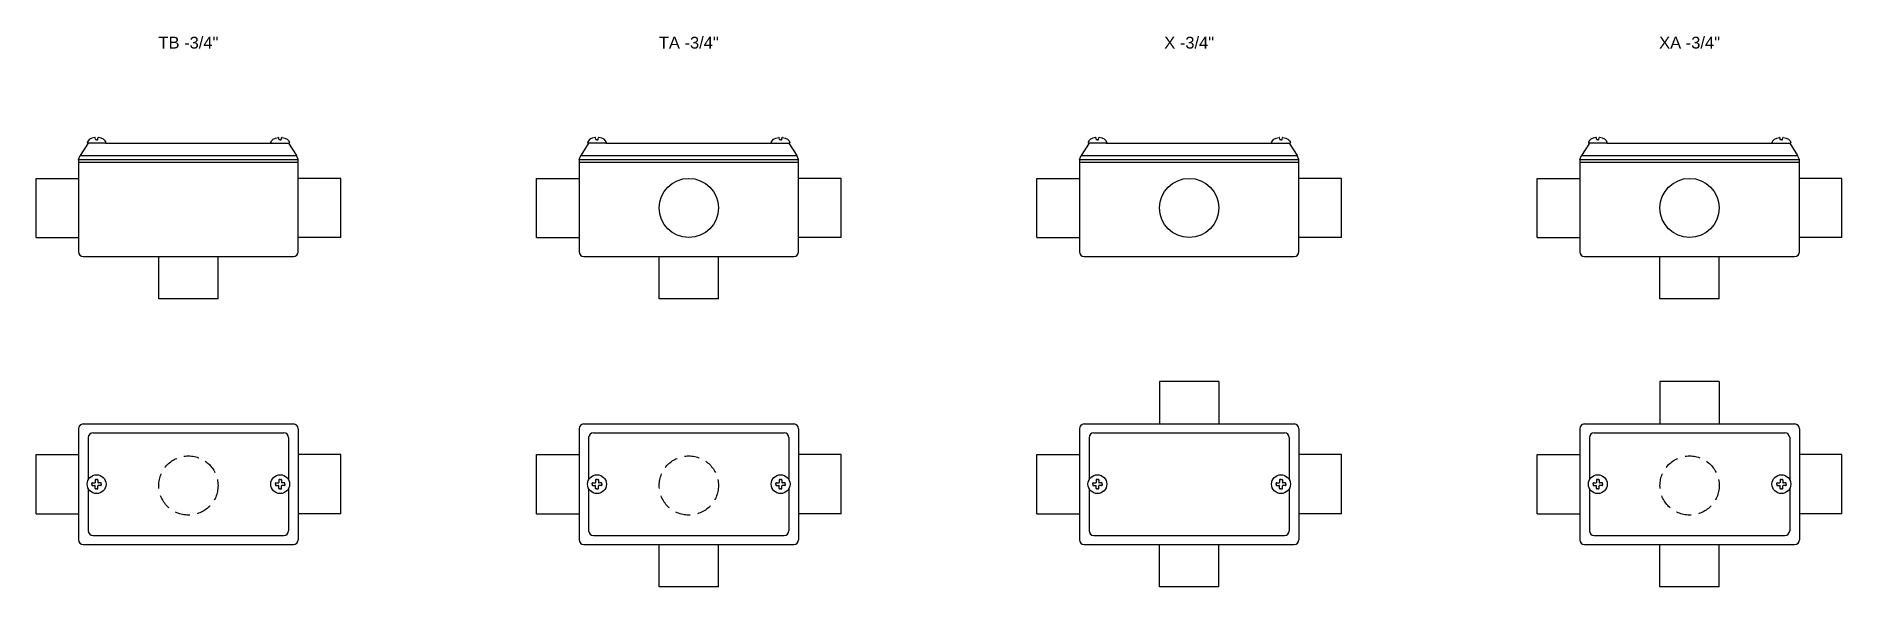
# Model space of a CAD drawing. Header units: millimetres. Extents: x -236 to 2679, y -77 to 688.
# Drawn here: x 1914 to 2679, y 173 to 407 of the extents above; entities that cross this region are included whole.
import ezdxf
from ezdxf.enums import TextEntityAlignment as Align

# ---------------------------------------------------------------- set-up
doc = ezdxf.new("R2010")
doc.units = ezdxf.units.MM
doc.linetypes.add('HIDDEN', pattern=[9.525, 6.35, -3.175])
doc.layers.add('CONDULETE', color=8, linetype='Continuous')
doc.layers.add('FURO VASADO', color=251, linetype='HIDDEN')
doc.styles.get("Standard").update_dxf_attribs({"font": 'arial.ttf'})

msp = doc.modelspace()

# ---------------------------------------------------------------- linework, layer by layer
at = {"layer": 'CONDULETE'}
for p, q in [((1936.06, 361.29), (1932.69, 356.08)), ((1943.36, 361.29), (1935.81, 361.29)), ((1939.07, 362.92), (1939.02, 363.47)), ((1939.59, 362.73), (1939.27, 362.73)), ((1939.59, 362.73), (1939.91, 362.73)), ((1940.11, 362.92), (1940.16, 363.47)), ((1943.36, 361.29), (2013.57, 361.29)), ((2013.57, 361.29), (2021.12, 361.29)), ((2016.82, 362.92), (2016.77, 363.47)), ((2017.34, 362.73), (2017.02, 362.73)), ((2017.34, 362.73), (2017.66, 362.73)), ((2017.86, 362.92), (2017.91, 363.47)), ((2020.87, 361.29), (2024.24, 356.08)), ((2147.96, 361.29), (2144.59, 356.08)), ((2155.27, 361.29), (2147.72, 361.29)), ((2150.97, 362.92), (2150.92, 363.47)), ((2151.49, 362.73), (2151.17, 362.73)), ((2151.49, 362.73), (2151.81, 362.73)), ((2152.01, 362.92), (2152.06, 363.47)), ((2155.27, 361.29), (2225.47, 361.29)), ((2225.47, 361.29), (2233.02, 361.29)), ((2228.73, 362.92), (2228.68, 363.47)), ((2229.25, 362.73), (2228.93, 362.73)), ((2229.25, 362.73), (2229.57, 362.73)), ((2229.77, 362.92), (2229.82, 363.47)), ((2232.77, 361.29), (2236.14, 356.08)), ((2359.87, 361.29), (2356.5, 356.08)), ((2367.17, 361.29), (2359.62, 361.29)), ((2362.88, 362.92), (2362.83, 363.47)), ((2363.4, 362.73), (2363.08, 362.73)), ((2363.4, 362.73), (2363.72, 362.73)), ((2363.92, 362.92), (2363.97, 363.47)), ((2367.17, 361.29), (2437.38, 361.29)), ((2437.38, 361.29), (2444.92, 361.29)), ((2440.63, 362.92), (2440.58, 363.47)), ((2441.15, 362.73), (2440.83, 362.73)), ((2441.15, 362.73), (2441.47, 362.73)), ((2441.67, 362.92), (2441.72, 363.47)), ((2444.68, 361.29), (2448.05, 356.08)), ((2571.77, 361.29), (2568.4, 356.08)), ((2579.07, 361.29), (2571.53, 361.29)), ((2574.78, 362.92), (2574.73, 363.47)), ((2575.3, 362.73), (2574.98, 362.73)), ((2575.3, 362.73), (2575.62, 362.73)), ((2575.82, 362.92), (2575.87, 363.47)), ((2579.07, 361.29), (2649.28, 361.29)), ((2649.28, 361.29), (2656.83, 361.29)), ((2652.54, 362.92), (2652.49, 363.47)), ((2653.06, 362.73), (2652.74, 362.73)), ((2653.06, 362.73), (2653.38, 362.73)), ((2653.57, 362.92), (2653.62, 363.47)), ((2656.58, 361.29), (2659.95, 356.08)), ((1931.96, 354.42), (1932.69, 356.08)), ((1931.96, 354.42), (1931.96, 315.29)), ((1931.96, 354.42), (2024.96, 354.42)), ((1931.96, 353.29), (2024.96, 353.29)), ((1932.69, 356.08), (2024.24, 356.08)), ((2024.96, 354.42), (2024.24, 356.08)), ((2024.96, 315.29), (2024.96, 354.42)), ((2143.87, 354.42), (2144.59, 356.08)), ((2143.87, 354.42), (2143.87, 315.29)), ((2143.87, 354.42), (2236.87, 354.42)), ((2143.87, 353.29), (2236.87, 353.29)), ((2144.59, 356.08), (2236.14, 356.08)), ((2236.87, 354.42), (2236.14, 356.08)), ((2236.87, 315.29), (2236.87, 354.42)), ((2355.77, 354.42), (2356.5, 356.08)), ((2355.77, 354.42), (2355.77, 315.29)), ((2355.77, 354.42), (2448.77, 354.42)), ((2355.77, 353.29), (2448.77, 353.29)), ((2356.5, 356.08), (2448.05, 356.08)), ((2448.77, 354.42), (2448.05, 356.08)), ((2448.77, 315.29), (2448.77, 354.42)), ((2567.68, 354.42), (2568.4, 356.08)), ((2567.68, 354.42), (2567.68, 315.29)), ((2567.68, 354.42), (2660.68, 354.42)), ((2567.68, 353.29), (2660.68, 353.29)), ((2568.4, 356.08), (2659.95, 356.08)), ((2660.68, 354.42), (2659.95, 356.08)), ((2660.68, 315.29), (2660.68, 354.42)), ((1913.96, 346.38), (1931.96, 346.38)), ((1913.96, 321.33), (1913.96, 346.38)), ((2042.96, 346.38), (2024.96, 346.38)), ((2042.96, 321.33), (2042.96, 346.38)), ((2125.87, 346.38), (2143.87, 346.38)), ((2125.87, 321.33), (2125.87, 346.38)), ((2254.87, 346.38), (2236.87, 346.38)), ((2254.87, 321.33), (2254.87, 346.38)), ((2337.77, 346.38), (2355.77, 346.38)), ((2337.77, 321.33), (2337.77, 346.38)), ((2466.77, 346.38), (2448.77, 346.38)), ((2466.77, 321.33), (2466.77, 346.38)), ((2549.68, 346.38), (2567.68, 346.38)), ((2549.68, 321.33), (2549.68, 346.38)), ((2678.68, 346.38), (2660.68, 346.38)), ((2678.68, 321.33), (2678.68, 346.38)), ((1913.96, 321.33), (1931.96, 321.33)), ((2042.96, 321.33), (2024.96, 321.33)), ((2125.87, 321.33), (2143.87, 321.33)), ((2254.87, 321.33), (2236.87, 321.33)), ((2337.77, 321.33), (2355.77, 321.33)), ((2466.77, 321.33), (2448.77, 321.33)), ((2549.68, 321.33), (2567.68, 321.33)), ((2678.68, 321.33), (2660.68, 321.33)), ((1933.96, 313.29), (2022.96, 313.29)), ((1965.94, 295.29), (1965.94, 313.29)), ((1990.99, 295.29), (1990.99, 313.29)), ((2145.87, 313.29), (2234.87, 313.29)), ((2177.84, 295.29), (2177.84, 313.29)), ((2202.89, 295.29), (2202.89, 313.29)), ((2357.77, 313.29), (2446.77, 313.29)), ((2569.68, 313.29), (2658.68, 313.29)), ((2601.65, 295.29), (2601.65, 313.29)), ((2626.7, 295.29), (2626.7, 313.29)), ((1990.99, 295.29), (1965.94, 295.29)), ((2202.89, 295.29), (2177.84, 295.29)), ((2626.7, 295.29), (2601.65, 295.29)), ((2389.75, 260.35), (2389.75, 242.35)), ((2414.8, 260.35), (2389.75, 260.35)), ((2414.8, 260.35), (2414.8, 242.35)), ((2601.65, 260.35), (2601.65, 242.35)), ((2626.7, 260.35), (2601.65, 260.35)), ((2626.7, 260.35), (2626.7, 242.35)), ((1931.96, 240.35), (1931.96, 193.35)), ((1933.96, 242.35), (2022.96, 242.35)), ((1938.06, 238.56), (2018.87, 238.56)), ((2024.96, 240.35), (2024.96, 193.35)), ((2143.87, 240.35), (2143.87, 193.35)), ((2145.87, 242.35), (2234.87, 242.35)), ((2149.96, 238.56), (2230.77, 238.56)), ((2236.87, 240.35), (2236.87, 193.35)), ((2355.77, 240.35), (2355.77, 193.35)), ((2357.77, 242.35), (2446.77, 242.35)), ((2361.87, 238.56), (2442.68, 238.56)), ((2448.77, 240.35), (2448.77, 193.35)), ((2567.68, 240.35), (2567.68, 193.35)), ((2569.68, 242.35), (2658.68, 242.35)), ((2573.77, 238.56), (2654.58, 238.56)), ((2660.68, 240.35), (2660.68, 193.35)), ((1936.06, 236.56), (1936.06, 218.72)), ((2020.87, 236.56), (2020.87, 218.72)), ((2147.96, 236.56), (2147.96, 218.72)), ((2232.77, 236.56), (2232.77, 218.72)), ((2359.87, 236.56), (2359.87, 218.72)), ((2444.68, 236.56), (2444.68, 218.72)), ((2571.77, 236.56), (2571.77, 218.72)), ((2656.58, 236.56), (2656.58, 218.72)), ((1913.96, 229.38), (1931.96, 229.38)), ((1913.96, 204.33), (1913.96, 229.38)), ((2042.96, 229.38), (2024.96, 229.38)), ((2042.96, 204.33), (2042.96, 229.38)), ((2125.87, 229.38), (2143.87, 229.38)), ((2125.87, 204.33), (2125.87, 229.38)), ((2254.87, 229.38), (2236.87, 229.38)), ((2254.87, 204.33), (2254.87, 229.38)), ((2337.77, 229.38), (2355.77, 229.38)), ((2337.77, 204.33), (2337.77, 229.38)), ((2466.77, 229.38), (2448.77, 229.38)), ((2466.77, 204.33), (2466.77, 229.38)), ((2549.68, 229.38), (2567.68, 229.38)), ((2549.68, 204.33), (2549.68, 229.38)), ((2678.68, 229.38), (2660.68, 229.38)), ((2678.68, 204.33), (2678.68, 229.38)), ((1936.06, 214.99), (1936.06, 197.15)), ((1937.59, 216.85), (1937.59, 217.22)), ((1937.59, 216.85), (1937.59, 216.48)), ((1937.79, 217.42), (1938.86, 217.42)), ((1937.79, 216.28), (1938.86, 216.28)), ((1939.02, 218.65), (1939.02, 217.58)), ((1939.02, 215.06), (1939.02, 216.12)), ((1939.59, 218.85), (1939.22, 218.85)), ((1939.59, 214.86), (1939.22, 214.86)), ((1939.59, 218.85), (1939.96, 218.85)), ((1939.59, 214.86), (1939.96, 214.86)), ((1940.16, 218.65), (1940.16, 217.58)), ((1940.16, 215.06), (1940.16, 216.12)), ((1941.38, 217.42), (1940.32, 217.42)), ((1941.38, 216.28), (1940.32, 216.28)), ((1941.58, 216.85), (1941.58, 217.22)), ((1941.58, 216.85), (1941.58, 216.48)), ((2015.35, 216.85), (2015.35, 217.22)), ((2015.35, 216.85), (2015.35, 216.48)), ((2015.55, 217.42), (2016.61, 217.42)), ((2015.55, 216.28), (2016.61, 216.28)), ((2016.77, 218.65), (2016.77, 217.58)), ((2016.77, 215.06), (2016.77, 216.12)), ((2017.34, 218.85), (2016.97, 218.85)), ((2017.34, 214.86), (2016.97, 214.86)), ((2017.34, 218.85), (2017.71, 218.85)), ((2017.34, 214.86), (2017.71, 214.86)), ((2017.91, 218.65), (2017.91, 217.58)), ((2017.91, 215.06), (2017.91, 216.12)), ((2019.14, 217.42), (2018.07, 217.42)), ((2019.14, 216.28), (2018.07, 216.28)), ((2019.34, 216.85), (2019.34, 217.22)), ((2019.34, 216.85), (2019.34, 216.48)), ((2020.87, 214.99), (2020.87, 197.15)), ((2147.96, 214.99), (2147.96, 197.15)), ((2149.5, 216.85), (2149.5, 217.22)), ((2149.5, 216.85), (2149.5, 216.48)), ((2149.7, 217.42), (2150.76, 217.42)), ((2149.7, 216.28), (2150.76, 216.28)), ((2150.92, 218.65), (2150.92, 217.58)), ((2150.92, 215.06), (2150.92, 216.12)), ((2151.49, 218.85), (2151.12, 218.85)), ((2151.49, 214.86), (2151.12, 214.86)), ((2151.49, 218.85), (2151.86, 218.85)), ((2151.49, 214.86), (2151.86, 214.86)), ((2152.06, 218.65), (2152.06, 217.58)), ((2152.06, 215.06), (2152.06, 216.12)), ((2153.29, 217.42), (2152.22, 217.42)), ((2153.29, 216.28), (2152.22, 216.28)), ((2153.49, 216.85), (2153.49, 217.22)), ((2153.49, 216.85), (2153.49, 216.48)), ((2227.25, 216.85), (2227.25, 217.22)), ((2227.25, 216.85), (2227.25, 216.48)), ((2227.45, 217.42), (2228.52, 217.42)), ((2227.45, 216.28), (2228.52, 216.28)), ((2228.68, 218.65), (2228.68, 217.58)), ((2228.68, 215.06), (2228.68, 216.12)), ((2229.25, 218.85), (2228.88, 218.85)), ((2229.25, 214.86), (2228.88, 214.86)), ((2229.25, 218.85), (2229.62, 218.85)), ((2229.25, 214.86), (2229.62, 214.86)), ((2229.82, 218.65), (2229.82, 217.58)), ((2229.82, 215.06), (2229.82, 216.12)), ((2231.04, 217.42), (2229.98, 217.42)), ((2231.04, 216.28), (2229.98, 216.28)), ((2231.24, 216.85), (2231.24, 217.22)), ((2231.24, 216.85), (2231.24, 216.48)), ((2232.77, 214.99), (2232.77, 197.15)), ((2359.87, 214.99), (2359.87, 197.15)), ((2361.4, 216.85), (2361.4, 217.22)), ((2361.4, 216.85), (2361.4, 216.48)), ((2361.6, 217.42), (2362.67, 217.42)), ((2361.6, 216.28), (2362.67, 216.28)), ((2362.83, 218.65), (2362.83, 217.58)), ((2362.83, 215.06), (2362.83, 216.12)), ((2363.4, 218.85), (2363.03, 218.85)), ((2363.4, 214.86), (2363.03, 214.86)), ((2363.4, 218.85), (2363.77, 218.85)), ((2363.4, 214.86), (2363.77, 214.86)), ((2363.97, 218.65), (2363.97, 217.58)), ((2363.97, 215.06), (2363.97, 216.12)), ((2365.19, 217.42), (2364.13, 217.42)), ((2365.19, 216.28), (2364.13, 216.28)), ((2365.39, 216.85), (2365.39, 217.22)), ((2365.39, 216.85), (2365.39, 216.48)), ((2439.16, 216.85), (2439.16, 217.22)), ((2439.16, 216.85), (2439.16, 216.48)), ((2439.36, 217.42), (2440.42, 217.42)), ((2439.36, 216.28), (2440.42, 216.28)), ((2440.58, 218.65), (2440.58, 217.58)), ((2440.58, 215.06), (2440.58, 216.12)), ((2441.15, 218.85), (2440.78, 218.85)), ((2441.15, 214.86), (2440.78, 214.86)), ((2441.15, 218.85), (2441.52, 218.85)), ((2441.15, 214.86), (2441.52, 214.86)), ((2441.72, 218.65), (2441.72, 217.58)), ((2441.72, 215.06), (2441.72, 216.12)), ((2442.95, 217.42), (2441.88, 217.42)), ((2442.95, 216.28), (2441.88, 216.28)), ((2443.15, 216.85), (2443.15, 217.22)), ((2443.15, 216.85), (2443.15, 216.48)), ((2444.68, 214.99), (2444.68, 197.15)), ((2571.77, 214.99), (2571.77, 197.15)), ((2573.31, 216.85), (2573.31, 217.22)), ((2573.31, 216.85), (2573.31, 216.48)), ((2573.51, 217.42), (2574.57, 217.42)), ((2573.51, 216.28), (2574.57, 216.28)), ((2574.73, 218.65), (2574.73, 217.58)), ((2574.73, 215.06), (2574.73, 216.12)), ((2575.3, 218.85), (2574.93, 218.85)), ((2575.3, 214.86), (2574.93, 214.86)), ((2575.3, 218.85), (2575.67, 218.85)), ((2575.3, 214.86), (2575.67, 214.86)), ((2575.87, 218.65), (2575.87, 217.58)), ((2575.87, 215.06), (2575.87, 216.12)), ((2577.1, 217.42), (2576.03, 217.42)), ((2577.1, 216.28), (2576.03, 216.28)), ((2577.3, 216.85), (2577.3, 217.22)), ((2577.3, 216.85), (2577.3, 216.48)), ((2651.06, 216.85), (2651.06, 217.22)), ((2651.06, 216.85), (2651.06, 216.48)), ((2651.26, 217.42), (2652.33, 217.42)), ((2651.26, 216.28), (2652.33, 216.28)), ((2652.49, 218.65), (2652.49, 217.58)), ((2652.49, 215.06), (2652.49, 216.12)), ((2653.06, 218.85), (2652.69, 218.85)), ((2653.06, 214.86), (2652.69, 214.86)), ((2653.06, 218.85), (2653.43, 218.85)), ((2653.06, 214.86), (2653.43, 214.86)), ((2653.63, 218.65), (2653.63, 217.58)), ((2653.63, 215.06), (2653.63, 216.12)), ((2654.85, 217.42), (2653.78, 217.42)), ((2654.85, 216.28), (2653.78, 216.28)), ((2655.05, 216.85), (2655.05, 217.22)), ((2655.05, 216.85), (2655.05, 216.48)), ((2656.58, 214.99), (2656.58, 197.15)), ((1913.96, 204.33), (1931.96, 204.33)), ((2042.96, 204.33), (2024.96, 204.33)), ((2125.87, 204.33), (2143.87, 204.33)), ((2254.87, 204.33), (2236.87, 204.33)), ((2337.77, 204.33), (2355.77, 204.33)), ((2466.77, 204.33), (2448.77, 204.33)), ((2549.68, 204.33), (2567.68, 204.33)), ((2678.68, 204.33), (2660.68, 204.33)), ((1933.96, 191.35), (2022.96, 191.35)), ((1938.06, 195.15), (2018.87, 195.15)), ((2145.87, 191.35), (2234.87, 191.35)), ((2149.96, 195.15), (2230.77, 195.15)), ((2177.84, 173.35), (2177.84, 191.35)), ((2202.89, 173.35), (2202.89, 191.35)), ((2357.77, 191.35), (2446.77, 191.35)), ((2361.87, 195.15), (2442.68, 195.15)), ((2389.75, 173.35), (2389.75, 191.35)), ((2414.8, 173.35), (2414.8, 191.35)), ((2569.68, 191.35), (2658.68, 191.35)), ((2573.77, 195.15), (2654.58, 195.15)), ((2601.65, 173.35), (2601.65, 191.35)), ((2626.7, 173.35), (2626.7, 191.35)), ((2202.89, 173.35), (2177.84, 173.35)), ((2414.8, 173.35), (2389.75, 173.35)), ((2626.7, 173.35), (2601.65, 173.35))]:
    msp.add_line(p, q, dxfattribs=at)
for centre, radius in [((2190.37, 333.85), 12.53), ((2402.27, 333.85), 12.53), ((2614.18, 333.85), 12.53), ((1939.59, 216.85), 3.99), ((2017.34, 216.85), 3.99), ((2151.49, 216.85), 3.99), ((2229.25, 216.85), 3.99), ((2363.4, 216.85), 3.99), ((2441.15, 216.85), 3.99), ((2575.3, 216.85), 3.99), ((2653.06, 216.85), 3.99)]:
    msp.add_circle(centre, radius, dxfattribs=at)
for centre, radius, start, end in [((1935.81, 361.49), 0.2, 170.96153, 270), ((1938.82, 363.46), 0.2, 5.15271, 97.00038), ((1939.27, 362.93), 0.2, 185.15271, 270), ((1939.91, 362.93), 0.2, 270, 354.84729), ((1940.36, 363.46), 0.2, 82.99962, 174.84729), ((1943.36, 361.49), 0.2, 270, 9.03847), ((2013.57, 361.49), 0.2, 170.96153, 270), ((2016.57, 363.46), 0.2, 5.15271, 97.00038), ((2017.02, 362.93), 0.2, 185.15271, 270), ((2017.66, 362.93), 0.2, 270, 354.84729), ((2018.11, 363.46), 0.2, 82.99962, 174.84729), ((2021.12, 361.49), 0.2, 270, 9.03847), ((2147.72, 361.49), 0.2, 170.96153, 270), ((2150.72, 363.46), 0.2, 5.15271, 97.00038), ((2151.17, 362.93), 0.2, 185.15271, 270), ((2151.81, 362.93), 0.2, 270, 354.84729), ((2152.26, 363.46), 0.2, 82.99962, 174.84729), ((2155.27, 361.49), 0.2, 270, 9.03847), ((2225.47, 361.49), 0.2, 170.96153, 270), ((2228.48, 363.46), 0.2, 5.15271, 97.00038), ((2228.93, 362.93), 0.2, 185.15271, 270), ((2229.57, 362.93), 0.2, 270, 354.84729), ((2230.02, 363.46), 0.2, 82.99962, 174.84729), ((2233.02, 361.49), 0.2, 270, 9.03847), ((2359.62, 361.49), 0.2, 170.96153, 270), ((2362.63, 363.46), 0.2, 5.15271, 97.00038), ((2363.08, 362.93), 0.2, 185.15271, 270), ((2363.72, 362.93), 0.2, 270, 354.84729), ((2364.16, 363.46), 0.2, 82.99962, 174.84729), ((2367.17, 361.49), 0.2, 270, 9.03847), ((2437.38, 361.49), 0.2, 170.96153, 270), ((2440.38, 363.46), 0.2, 5.15271, 97.00038), ((2440.83, 362.93), 0.2, 185.15271, 270), ((2441.47, 362.93), 0.2, 270, 354.84729), ((2441.92, 363.46), 0.2, 82.99962, 174.84729), ((2444.92, 361.49), 0.2, 270, 9.03847), ((2571.53, 361.49), 0.2, 170.96153, 270), ((2574.53, 363.46), 0.2, 5.15271, 97.00038), ((2574.98, 362.93), 0.2, 185.15271, 270), ((2575.62, 362.93), 0.2, 270, 354.84729), ((2576.07, 363.46), 0.2, 82.99962, 174.84729), ((2579.07, 361.49), 0.2, 270, 9.03847), ((2649.28, 361.49), 0.2, 170.96153, 270), ((2652.29, 363.46), 0.2, 5.15271, 97.00038), ((2652.74, 362.93), 0.2, 185.15271, 270), ((2653.38, 362.93), 0.2, 270, 354.84729), ((2653.82, 363.46), 0.2, 82.99962, 174.84729), ((2656.83, 361.49), 0.2, 270, 9.03847), ((1933.96, 315.29), 2, 180, 270), ((2022.96, 315.29), 2, 270, 0), ((2145.87, 315.29), 2, 180, 270), ((2234.87, 315.29), 2, 270, 0), ((2357.77, 315.29), 2, 180, 270), ((2446.77, 315.29), 2, 270, 0), ((2569.68, 315.29), 2, 180, 270), ((2658.68, 315.29), 2, 270, 0), ((1933.96, 240.35), 2, 90, 180), ((1938.06, 236.56), 2, 90, 180), ((2018.87, 236.56), 2, 0, 90), ((2022.96, 240.35), 2, 0, 90), ((2145.87, 240.35), 2, 90, 180), ((2149.96, 236.56), 2, 90, 180), ((2230.77, 236.56), 2, 0, 90), ((2234.87, 240.35), 2, 0, 90), ((2357.77, 240.35), 2, 90, 180), ((2361.87, 236.56), 2, 90, 180), ((2442.68, 236.56), 2, 0, 90), ((2446.77, 240.35), 2, 0, 90), ((2569.68, 240.35), 2, 90, 180), ((2573.77, 236.56), 2, 90, 180), ((2654.58, 236.56), 2, 0, 90), ((2658.68, 240.35), 2, 0, 90), ((1937.79, 217.22), 0.2, 90, 180), ((1937.79, 216.48), 0.2, 180, 270), ((1938.86, 217.58), 0.16, 270, 0), ((1938.86, 216.12), 0.16, 0, 90), ((1939.22, 218.65), 0.2, 90, 180), ((1939.22, 215.06), 0.2, 180, 270), ((1939.96, 218.65), 0.2, 0, 90), ((1939.96, 215.06), 0.2, 270, 0), ((1940.32, 217.58), 0.16, 180, 270), ((1940.32, 216.12), 0.16, 90, 180), ((1941.38, 217.22), 0.2, 0, 90), ((1941.38, 216.48), 0.2, 270, 0), ((2015.55, 217.22), 0.2, 90, 180), ((2015.55, 216.48), 0.2, 180, 270), ((2016.61, 217.58), 0.16, 270, 0), ((2016.61, 216.12), 0.16, 0, 90), ((2016.97, 218.65), 0.2, 90, 180), ((2016.97, 215.06), 0.2, 180, 270), ((2017.71, 218.65), 0.2, 0, 90), ((2017.71, 215.06), 0.2, 270, 0), ((2018.07, 217.58), 0.16, 180, 270), ((2018.07, 216.12), 0.16, 90, 180), ((2019.14, 217.22), 0.2, 0, 90), ((2019.14, 216.48), 0.2, 270, 0), ((2149.7, 217.22), 0.2, 90, 180), ((2149.7, 216.48), 0.2, 180, 270), ((2150.76, 217.58), 0.16, 270, 0), ((2150.76, 216.12), 0.16, 0, 90), ((2151.12, 218.65), 0.2, 90, 180), ((2151.12, 215.06), 0.2, 180, 270), ((2151.86, 218.65), 0.2, 0, 90), ((2151.86, 215.06), 0.2, 270, 0), ((2152.22, 217.58), 0.16, 180, 270), ((2152.22, 216.12), 0.16, 90, 180), ((2153.29, 217.22), 0.2, 0, 90), ((2153.29, 216.48), 0.2, 270, 0), ((2227.45, 217.22), 0.2, 90, 180), ((2227.45, 216.48), 0.2, 180, 270), ((2228.52, 217.58), 0.16, 270, 0), ((2228.52, 216.12), 0.16, 0, 90), ((2228.88, 218.65), 0.2, 90, 180), ((2228.88, 215.06), 0.2, 180, 270), ((2229.62, 218.65), 0.2, 0, 90), ((2229.62, 215.06), 0.2, 270, 0), ((2229.98, 217.58), 0.16, 180, 270), ((2229.98, 216.12), 0.16, 90, 180), ((2231.04, 217.22), 0.2, 0, 90), ((2231.04, 216.48), 0.2, 270, 0), ((2361.6, 217.22), 0.2, 90, 180), ((2361.6, 216.48), 0.2, 180, 270), ((2362.67, 217.58), 0.16, 270, 0), ((2362.67, 216.12), 0.16, 0, 90), ((2363.03, 218.65), 0.2, 90, 180), ((2363.03, 215.06), 0.2, 180, 270), ((2363.77, 218.65), 0.2, 0, 90), ((2363.77, 215.06), 0.2, 270, 0), ((2364.13, 217.58), 0.16, 180, 270), ((2364.13, 216.12), 0.16, 90, 180), ((2365.19, 217.22), 0.2, 0, 90), ((2365.19, 216.48), 0.2, 270, 0), ((2439.36, 217.22), 0.2, 90, 180), ((2439.36, 216.48), 0.2, 180, 270), ((2440.42, 217.58), 0.16, 270, 0), ((2440.42, 216.12), 0.16, 0, 90), ((2440.78, 218.65), 0.2, 90, 180), ((2440.78, 215.06), 0.2, 180, 270), ((2441.52, 218.65), 0.2, 0, 90), ((2441.52, 215.06), 0.2, 270, 0), ((2441.88, 217.58), 0.16, 180, 270), ((2441.88, 216.12), 0.16, 90, 180), ((2442.95, 217.22), 0.2, 0, 90), ((2442.95, 216.48), 0.2, 270, 0), ((2573.51, 217.22), 0.2, 90, 180), ((2573.51, 216.48), 0.2, 180, 270), ((2574.57, 217.58), 0.16, 270, 0), ((2574.57, 216.12), 0.16, 0, 90), ((2574.93, 218.65), 0.2, 90, 180), ((2574.93, 215.06), 0.2, 180, 270), ((2575.67, 218.65), 0.2, 0, 90), ((2575.67, 215.06), 0.2, 270, 0), ((2576.03, 217.58), 0.16, 180, 270), ((2576.03, 216.12), 0.16, 90, 180), ((2577.1, 217.22), 0.2, 0, 90), ((2577.1, 216.48), 0.2, 270, 0), ((2651.26, 217.22), 0.2, 90, 180), ((2651.26, 216.48), 0.2, 180, 270), ((2652.33, 217.58), 0.16, 270, 0), ((2652.33, 216.12), 0.16, 0, 90), ((2652.69, 218.65), 0.2, 90, 180), ((2652.69, 215.06), 0.2, 180, 270), ((2653.43, 218.65), 0.2, 0, 90), ((2653.43, 215.06), 0.2, 270, 0), ((2653.78, 217.58), 0.16, 180, 270), ((2653.78, 216.12), 0.16, 90, 180), ((2654.85, 217.22), 0.2, 0, 90), ((2654.85, 216.48), 0.2, 270, 0), ((1933.96, 193.35), 2, 180, 270), ((1938.06, 197.15), 2, 180, 270), ((2018.87, 197.15), 2, 270, 0), ((2022.96, 193.35), 2, 270, 0), ((2145.87, 193.35), 2, 180, 270), ((2149.96, 197.15), 2, 180, 270), ((2230.77, 197.15), 2, 270, 0), ((2234.87, 193.35), 2, 270, 0), ((2357.77, 193.35), 2, 180, 270), ((2361.87, 197.15), 2, 180, 270), ((2442.68, 197.15), 2, 270, 0), ((2446.77, 193.35), 2, 270, 0), ((2569.68, 193.35), 2, 180, 270), ((2573.77, 197.15), 2, 180, 270), ((2654.58, 197.15), 2, 270, 0), ((2658.68, 193.35), 2, 270, 0)]:
    msp.add_arc(centre, radius, start, end, dxfattribs=at)
for centre, start_param, end_param in [((1939.59, 361.29), 4.912545, 6.1872), ((1939.59, 361.29), 3.237578, 4.512233), ((2151.49, 361.29), 4.912545, 6.1872), ((2151.49, 361.29), 3.237578, 4.512233), ((2363.4, 361.29), 4.912545, 6.1872), ((2363.4, 361.29), 3.237578, 4.512233), ((2575.3, 361.29), 4.912545, 6.1872), ((2575.3, 361.29), 3.237578, 4.512233)]:
    msp.add_ellipse(centre, major_axis=(-3.99, 0), ratio=0.605263, start_param=start_param, end_param=end_param, dxfattribs=at)
at = {"layer": 'CONDULETE', "extrusion": (0, 0, -1)}
for centre, start_param, end_param in [((2017.34, 361.29), 3.237578, 4.512233), ((2017.34, 361.29), 4.912545, 6.1872), ((2229.25, 361.29), 3.237578, 4.512233), ((2229.25, 361.29), 4.912545, 6.1872), ((2441.15, 361.29), 3.237578, 4.512233), ((2441.15, 361.29), 4.912545, 6.1872), ((2653.06, 361.29), 3.237578, 4.512233), ((2653.06, 361.29), 4.912545, 6.1872)]:
    msp.add_ellipse(centre, major_axis=(3.99, 0), ratio=0.605263, start_param=start_param, end_param=end_param, dxfattribs=at)
at = {"layer": 'FURO VASADO', "linetype": 'HIDDEN'}
for centre in [(1978.46, 216.28), (2190.37, 216.28), (2614.18, 216.28)]:
    msp.add_circle(centre, 12.53, dxfattribs=at)

# ---------------------------------------------------------------- texts
at = {"color": 1}
for s, p in [('TB -3/4"', (1978.46, 403.95)), ('TA -3/4"', (2190.37, 403.95)), ('X -3/4"', (2402.27, 403.95)), ('XA -3/4"', (2614.18, 403.95))]:
    msp.add_text(s, height=5, dxfattribs=at).set_placement(p, align=Align.MIDDLE)

doc.saveas('drawing.dxf')
